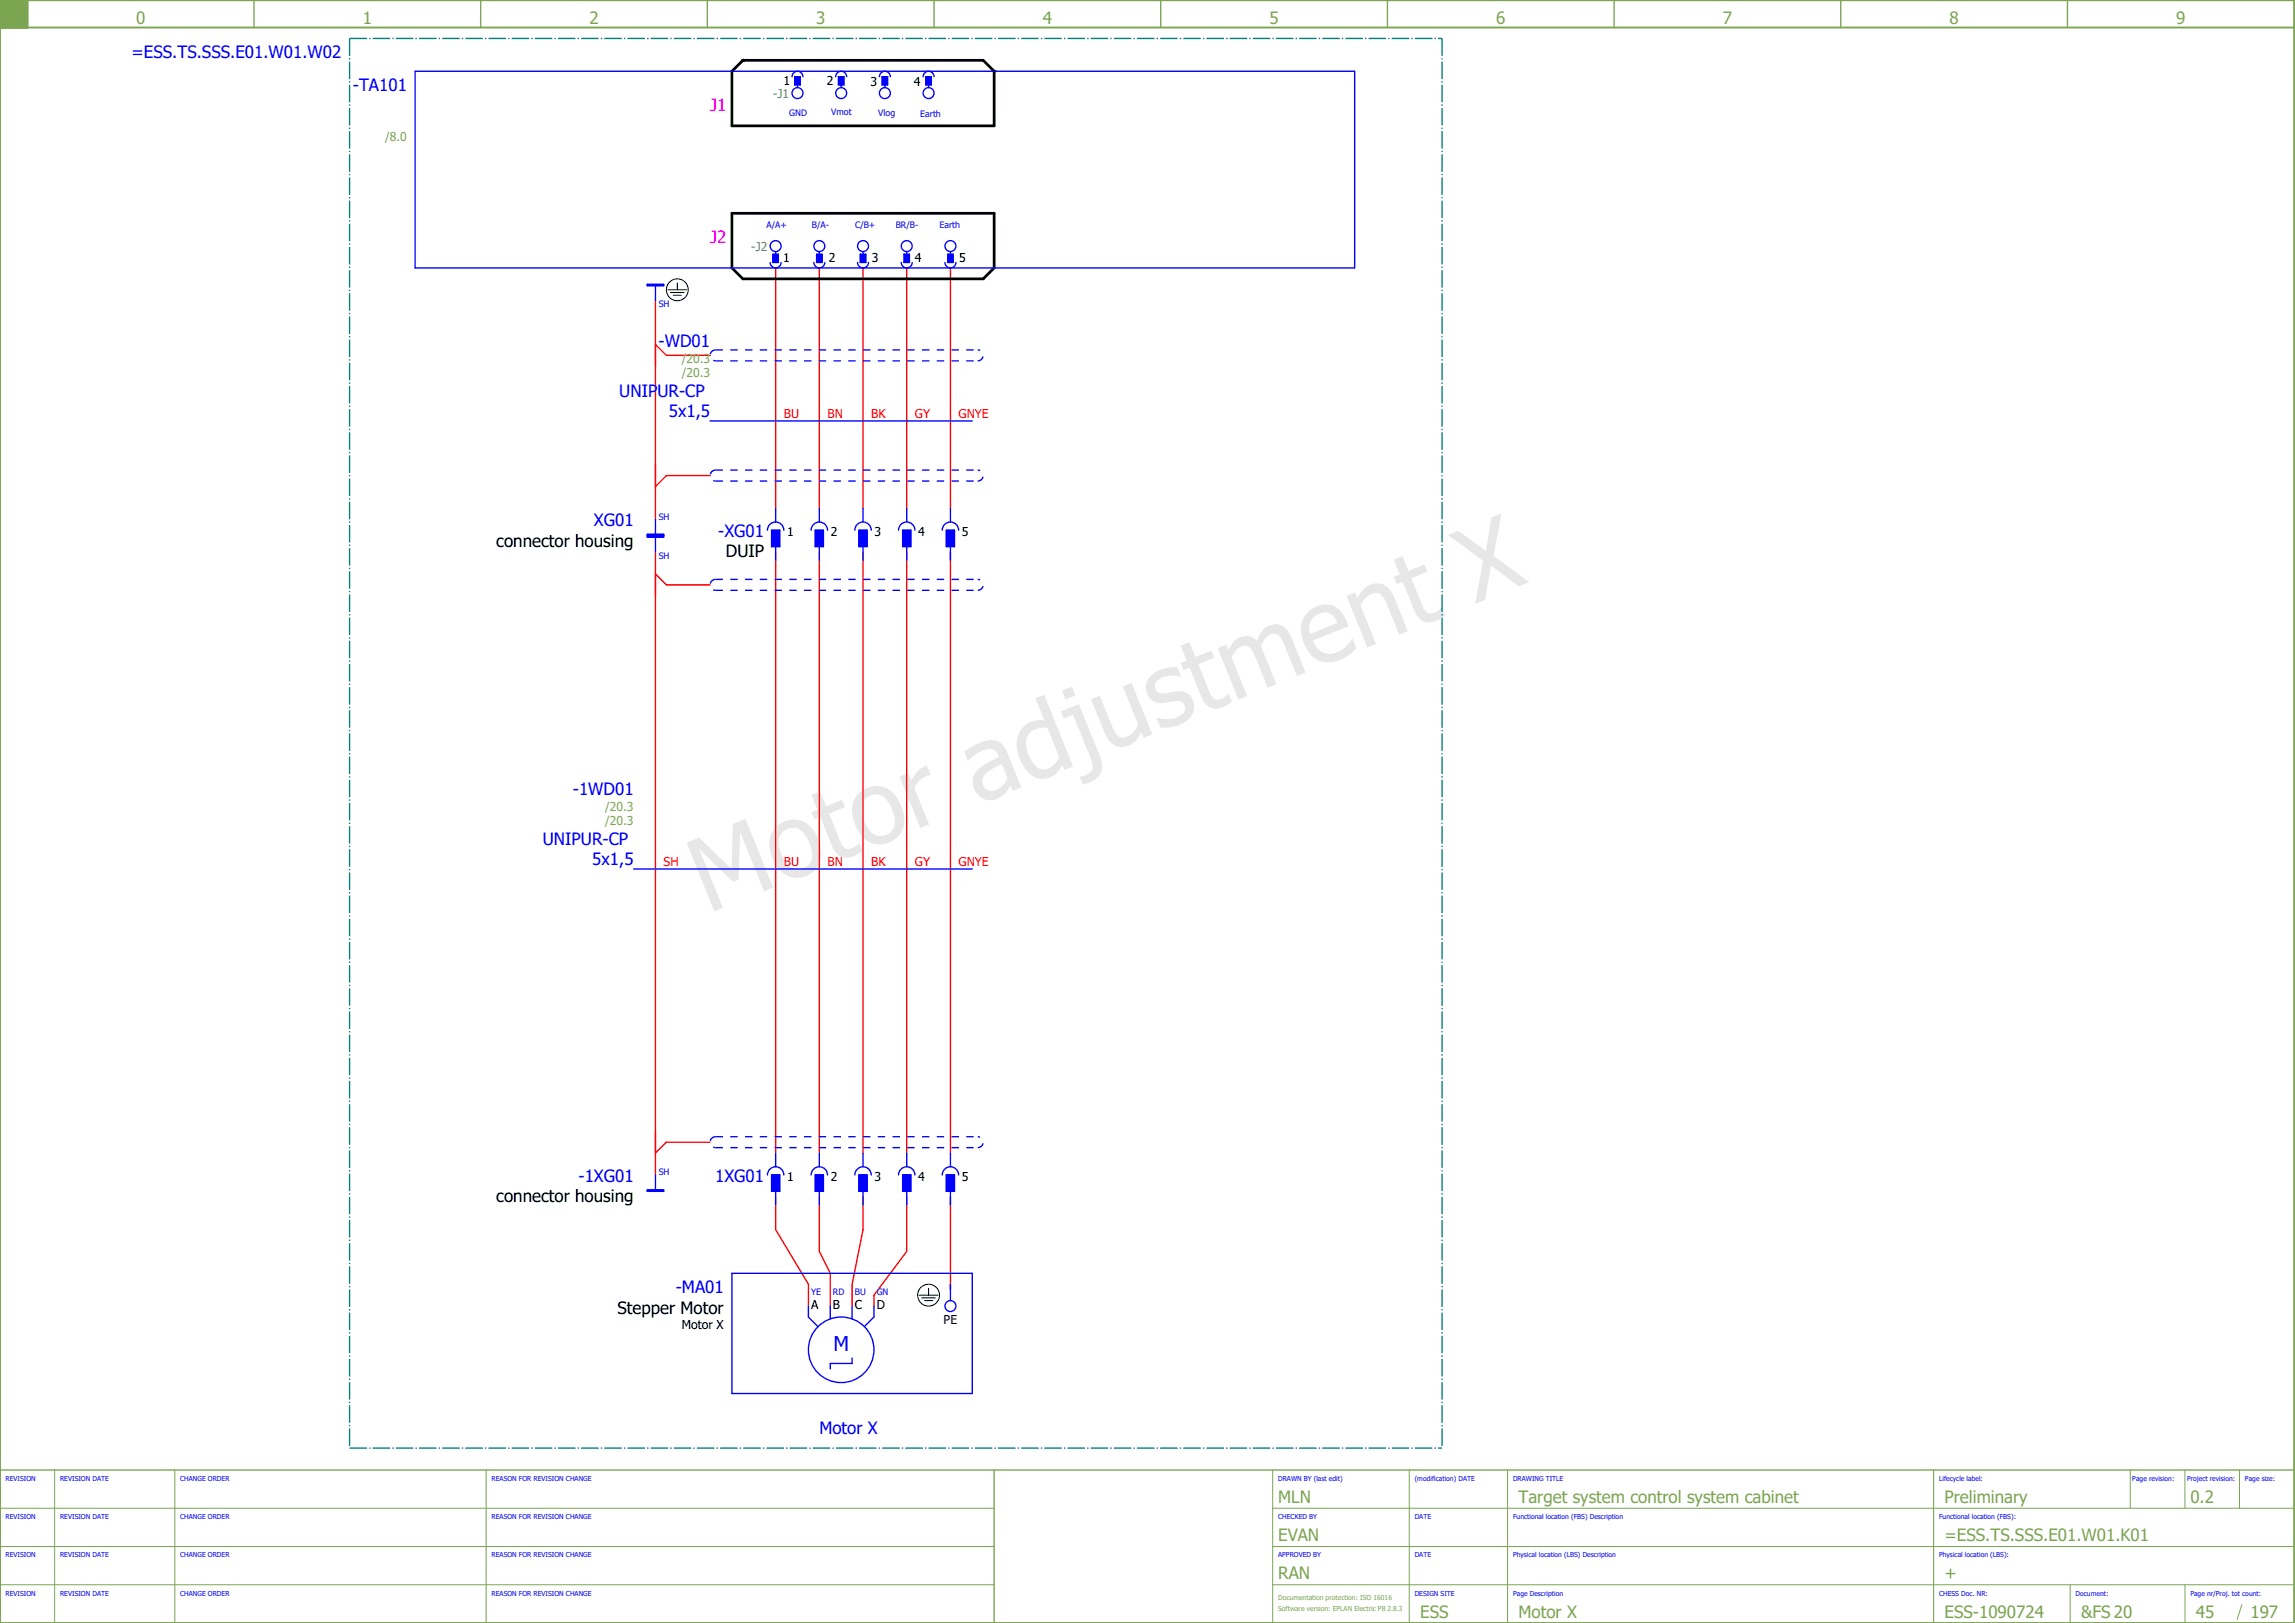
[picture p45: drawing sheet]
<svg xmlns="http://www.w3.org/2000/svg" width="420mm" height="297mm" viewBox="0 0 420 297" stroke-linecap="round" stroke-linejoin="round" font-family="sans-serif">
<defs><g id="words">
<text font-size="18.6" fill="#e7e7e7" x="129.5" y="167.3" transform="rotate(-22 129.5 167.3)">Motor adjustment X</text>
<text font-size="3.7" fill="#00f" x="152.6" y="247.3">M</text>
<g font-size="3.1" fill="#7ca552">
<text x="24.9" y="4.4">0</text>
<text x="66.4" y="4.4">1</text>
<text x="107.9" y="4.4">2</text>
<text x="149.4" y="4.4">3</text>
<text x="190.9" y="4.4">4</text>
<text x="232.4" y="4.4">5</text>
<text x="273.9" y="4.4">6</text>
<text x="315.4" y="4.4">7</text>
<text x="356.9" y="4.4">8</text>
<text x="398.4" y="4.4">9</text>
<text x="234" y="275">MLN</text>
<text x="278" y="275">Target system control system cabinet</text>
<text x="356" y="275">Preliminary</text>
<text x="401" y="275">0.2</text>
<text x="234" y="282">EVAN</text>
<text x="356" y="282">=ESS.TS.SSS.E01.W01.K01</text>
<text x="234" y="289">RAN</text>
<text x="356" y="289">+</text>
<text x="260" y="296">ESS</text>
<text x="278" y="296">Motor X</text>
<text x="356" y="296">ESS-1090724</text>
<text x="381" y="296">&amp;FS 20</text>
<text x="402" y="296">45</text>
<text x="412" y="296">197</text>
</g>
<g font-size="3.1" fill="#00f">
<text x="24.1" y="10.6">=ESS.TS.SSS.E01.W01.W02</text>
<text x="64.6" y="16.6">-TA101</text>
<text x="120.6" y="63.5">-WD01</text>
<text x="113.4" y="72.6">UNIPUR-CP</text>
<text x="122.4" y="76.4">5x1,5</text>
<text x="108.7" y="96.3">XG01</text>
<text x="131.5" y="98.3">-XG01</text>
<text x="104.9" y="145.5">-1WD01</text>
<text x="99.4" y="154.6">UNIPUR-CP</text>
<text x="108.4" y="158.4">5x1,5</text>
<text x="105.9" y="216.3">-1XG01</text>
<text x="130.9" y="216.3">1XG01</text>
<text x="123.7" y="236.6">-MA01</text>
<text x="150" y="262.4">Motor X</text>
</g>
<g font-size="3.1" fill="#f0f">
<text x="130" y="20.4">J1</text>
<text x="130" y="44.4">J2</text>
</g>
<g font-size="3.1">
<text x="90.8" y="100">connector housing</text>
<text x="132.9" y="102">DUIP</text>
<text x="90.8" y="220">connector housing</text>
<text x="113" y="240.4">Stepper Motor</text>
</g>
<g font-size="2.2" fill="#767676">
<text x="141.5" y="17.9">-J1</text>
<text x="137.5" y="45.9">-J2</text>
</g>
<g font-size="2.2">
<text x="143.4" y="15.6">1</text>
<text x="151.4" y="15.6">2</text>
<text x="159.4" y="15.7">3</text>
<text x="167.3" y="15.7">4</text>
<text x="143.4" y="47.9">1</text>
<text x="151.7" y="48">2</text>
<text x="167.5" y="47.9">4</text>
<text x="159.6" y="48">3</text>
<text x="175.6" y="48">5</text>
<text x="144.1" y="98.2">1</text>
<text x="152.1" y="98.2">2</text>
<text x="160.1" y="98.2">3</text>
<text x="168.1" y="98.2">4</text>
<text x="176.1" y="98.2">5</text>
<text x="144.1" y="216.2">1</text>
<text x="152.1" y="216.2">2</text>
<text x="160.1" y="216.2">3</text>
<text x="168.1" y="216.2">4</text>
<text x="176.1" y="216.2">5</text>
<text x="148.5" y="239.6">A</text>
<text x="152.5" y="239.6">B</text>
<text x="156.5" y="239.6">C</text>
<text x="160.5" y="239.6">D</text>
<text x="124.8" y="243.3">Motor X</text>
<text x="172.8" y="242.3">PE</text>
</g>
<g font-size="2.2" fill="#7ca552">
<text x="70.5" y="25.8">/8.0</text>
<text x="124.8" y="66.4">/20.3</text>
<text x="124.8" y="69.1">/20.3</text>
<text x="110.8" y="148.4">/20.3</text>
<text x="110.8" y="151.1">/20.3</text>
</g>
<g font-size="2.2" fill="#f00">
<text x="143.5" y="76.5">BU</text>
<text x="151.5" y="76.5">BN</text>
<text x="159.5" y="76.5">BK</text>
<text x="167.5" y="76.5">GY</text>
<text x="175.5" y="76.5">GNYE</text>
<text x="121.5" y="158.5">SH</text>
<text x="143.5" y="158.5">BU</text>
<text x="151.5" y="158.5">BN</text>
<text x="159.5" y="158.5">BK</text>
<text x="167.5" y="158.5">GY</text>
<text x="175.5" y="158.5">GNYE</text>
</g>
<g font-size="1.6" fill="#00f">
<text x="144.5" y="21.2">GND</text>
<text x="152.2" y="21.1">Vmot</text>
<text x="160.8" y="21.2">Vlog</text>
<text x="168.5" y="21.3">Earth</text>
<text x="140.3" y="41.8">A/A+</text>
<text x="148.7" y="41.8">B/A-</text>
<text x="156.5" y="41.8">C/B+</text>
<text x="164" y="41.7">BR/B-</text>
<text x="172" y="41.7">Earth</text>
<text x="120.6" y="56.3">SH</text>
<text x="120.6" y="95.1">SH</text>
<text x="120.6" y="102.3">SH</text>
<text x="120.6" y="215.1">SH</text>
<text x="148.5" y="237">YE</text>
<text x="152.5" y="237">RD</text>
<text x="156.5" y="237">BU</text>
<text x="160.5" y="237">GN</text>
</g>
<g font-size="1.2" fill="#00f">
<text x="1" y="271">REVISION</text>
<text x="11" y="271">REVISION DATE</text>
<text x="33" y="271">CHANGE ORDER</text>
<text x="90" y="271">REASON FOR REVISION CHANGE</text>
<text x="234" y="271">DRAWN BY (last edit)</text>
<text x="259" y="271">(modification) DATE</text>
<text x="277" y="271">DRAWING TITLE</text>
<text x="355" y="271">Lifecycle label:</text>
<text x="390.4" y="271">Page revision:</text>
<text x="400.4" y="271">Project revision:</text>
<text x="411" y="271">Page size:</text>
<text x="1" y="278">REVISION</text>
<text x="11" y="278">REVISION DATE</text>
<text x="33" y="278">CHANGE ORDER</text>
<text x="90" y="278">REASON FOR REVISION CHANGE</text>
<text x="234" y="278">CHECKED BY</text>
<text x="259" y="278">DATE</text>
<text x="277" y="278">Functional location (FBS) Description</text>
<text x="355" y="278">Functional location (FBS):</text>
<text x="1" y="285">REVISION</text>
<text x="11" y="285">REVISION DATE</text>
<text x="33" y="285">CHANGE ORDER</text>
<text x="90" y="285">REASON FOR REVISION CHANGE</text>
<text x="234" y="285">APPROVED BY</text>
<text x="259" y="285">DATE</text>
<text x="277" y="285">Physical location (LBS) Description</text>
<text x="355" y="285">Physical location (LBS):</text>
<text x="1" y="292">REVISION</text>
<text x="11" y="292">REVISION DATE</text>
<text x="33" y="292">CHANGE ORDER</text>
<text x="90" y="292">REASON FOR REVISION CHANGE</text>
<text x="259" y="292">DESIGN SITE</text>
<text x="277" y="292">Page Description</text>
<text x="355" y="292">CHESS Doc. NR:</text>
<text x="380" y="292">Document:</text>
<text x="401" y="292">Page nr/Proj. tot count:</text>
</g>
<g font-size="1.2" fill="#7ca552">
<text x="234" y="292.8">Documentation protection: ISO 16016</text>
<text x="234" y="294.8">Software version: EPLAN Electric P8 2.8.3</text>
</g>
</g></defs>
<path d="M0 5h420M0 0h420v297h-420zM5 0v5" fill="none" stroke="#7ca552" stroke-width=".35"/>
<path d="M0 5h5M46.5 0v5M88 0v5M129.5 0v5M171 0v5M212.5 0v5M254 0v5M295.5 0v5M337 0v5M378.5 0v5M182 269v28M420 269h-420v28" fill="none" stroke="#7ca552" stroke-width=".25"/>
<path d="M0 0h5v5h-5z" fill="#7ca552" stroke="#7ca552" stroke-width=".18"/>
<g fill="none" stroke="#7ca552" stroke-width=".18">
<path d="M0 276h182M10 269v28M32 269v28M89 269v28M233 276h187M233 269v28M258 269v28M276 269v28M354 269v28M390 269v7M400 269v7M410 269v7"/>
<path d="M0 283h182M0 290h182M233 283h187M233 290h187M379 290v7M400 290v7M410.4 293.6l-.8 2.8"/>
</g>
<g fill="none" stroke="#f00" stroke-width=".25">
<path d="M120 55v40M142 49v44M150 49v44M158 49v44M166 49v44M174 49v44M120 63l2 2h8M130 87h-8l-2 2M120 101v114M120 105l2 2h8M142 101v110M150 101v110"/>
<path d="M158 101v110M166 101v110M174 101v110M130 209h-8l-2 2M142 219v6l6 10v4M150 219v10l2 4v6M158 219v6l-2 10v4M166 219v10l-6 8v2M174 219v17"/>
</g>
<g fill="#000">
<circle cx="136" cy="11" r=".25"/>
<circle cx="182" cy="13" r=".25"/>
</g>
<path d="M136 11h44l2 2v10h-48v-10zM134 39h48v10l-2 2h-44l-2-2z" fill="none" stroke="#000" stroke-width=".5"/>
<g fill="none" stroke="#00f" stroke-width=".25">
<path d="M76 13h172v36h-172zM145 14a1 1 0 0 1 1-1 1 1 0 0 1 1 1M145.5 14h1v1.5h-1zM146 15.5v.5M153 14a1 1 0 0 1 1-1 1 1 0 0 1 1 1M153.5 14h1v1.5h-1zM154 15.5v.5M161 14a1 1 0 0 1 1-1 1 1 0 0 1 1 1M161.5 14h1v1.5h-1zM162 15.5v.5M169 14a1 1 0 0 1 1-1 1 1 0 0 1 1 1M169.5 14h1v1.5h-1z"/>
<path d="M170 15.5v.5M118.5 52h3v.3h-3zM120 52.3v2.7M141 48a1 1 0 0 0 1 1 1 1 0 0 0 1-1M141.5 46.5h1v1.5h-1zM142 46v.5M149 48a1 1 0 0 0 1 1 1 1 0 0 0 1-1M149.5 46.5h1v1.5h-1zM150 46v.5M157 48a1 1 0 0 0 1 1 1 1 0 0 0 1-1M157.5 46.5h1v1.5h-1zM158 46v.5"/>
<path d="M165 48a1 1 0 0 0 1 1 1 1 0 0 0 1-1M165.5 46.5h1v1.5h-1zM166 46v.5M173 48a1 1 0 0 0 1 1 1 1 0 0 0 1-1M173.5 46.5h1v1.5h-1zM174 46v.5M130 77h48M118.5 97.8h3v.5h-3zM118.5 98h3M120 95v2.8M120 98.3v2.7M140.5 97a1.5 1.5 0 0 1 1.5-1.5 1.5 1.5 0 0 1 1.5 1.5"/>
<path d="M141.3 97h1.5v3h-1.5zM142 93v2.5M148.5 97a1.5 1.5 0 0 1 1.5-1.5 1.5 1.5 0 0 1 1.5 1.5M149.3 97h1.5v3h-1.5zM150 93v2.5M156.5 97a1.5 1.5 0 0 1 1.5-1.5 1.5 1.5 0 0 1 1.5 1.5M157.2 97h1.5v3h-1.5zM158 93v2.5M164.5 97a1.5 1.5 0 0 1 1.5-1.5 1.5 1.5 0 0 1 1.5 1.5M165.2 97h1.5v3h-1.5zM166 93v2.5M172.5 97a1.5 1.5 0 0 1 1.5-1.5 1.5 1.5 0 0 1 1.5 1.5"/>
<path d="M173.2 97h1.5v3h-1.5zM174 93v2.5M142 100v2.5M150 100v2.5M158 100v2.5M166 100v2.5M174 100v2.5M116 159h62M118.5 217.8h3v.2h-3zM120 215v2.8M140.5 215a1.5 1.5 0 0 1 1.5-1.5 1.5 1.5 0 0 1 1.5 1.5M141.3 215h1.5v3h-1.5z"/>
<path d="M142 211v2.5M142 218v2.5M148.5 215a1.5 1.5 0 0 1 1.5-1.5 1.5 1.5 0 0 1 1.5 1.5M149.3 215h1.5v3h-1.5zM150 211v2.5M150 218v2.5M156.5 215a1.5 1.5 0 0 1 1.5-1.5 1.5 1.5 0 0 1 1.5 1.5M157.2 215h1.5v3h-1.5zM158 211v2.5M158 218v2.5M164.5 215a1.5 1.5 0 0 1 1.5-1.5 1.5 1.5 0 0 1 1.5 1.5M165.2 215h1.5v3h-1.5z"/>
<path d="M166 211v2.5M166 218v2.5M172.5 215a1.5 1.5 0 0 1 1.5-1.5 1.5 1.5 0 0 1 1.5 1.5M173.2 215h1.5v3h-1.5zM174 211v2.5M174 218v2.5M134 233h44v22h-44zM148 239v2l1.8 1.8M152 239v2.4M156 239v2.4M160 239v2l-1.8 1.8M174 235v3"/>
<path d="M156 248.5v1h-4v1"/>
<circle cx="146" cy="17" r="1"/>
<circle cx="154" cy="17" r="1"/>
<circle cx="162" cy="17" r="1"/>
<circle cx="170" cy="17" r="1"/>
<circle cx="142" cy="45" r="1"/>
<circle cx="150" cy="45" r="1"/>
<circle cx="158" cy="45" r="1"/>
<circle cx="166" cy="45" r="1"/>
<circle cx="174" cy="45" r="1"/>
<circle cx="174" cy="239" r="1"/>
<circle cx="154" cy="247" r="6"/>
</g>
<g fill="#00f" stroke="#00f" stroke-width=".18">
<path d="M145.5 14h1v1.5h-1z"/>
<path d="M153.5 14h1v1.5h-1z"/>
<path d="M161.5 14h1v1.5h-1z"/>
<path d="M169.5 14h1v1.5h-1z"/>
<path d="M149.5 46.5h1v1.5h-1z"/>
<path d="M157.5 46.5h1v1.5h-1z"/>
<path d="M165.5 46.5h1v1.5h-1z"/>
<path d="M141.5 46.5h1v1.5h-1z"/>
<path d="M173.5 46.5h1v1.5h-1z"/>
<path d="M149.3 215h1.5v3h-1.5z"/>
<path d="M157.2 215h1.5v3h-1.5z"/>
<path d="M165.2 215h1.5v3h-1.5z"/>
<path d="M141.3 215h1.5v3h-1.5z"/>
<path d="M118.5 98h3v.3h-3z"/>
<path d="M149.3 97h1.5v3h-1.5z"/>
<path d="M157.2 97h1.5v3h-1.5z"/>
<path d="M165.2 97h1.5v3h-1.5z"/>
<path d="M141.3 97h1.5v3h-1.5z"/>
<path d="M118.5 217.8h3v.2h-3z"/>
<path d="M173.2 215h1.5v3h-1.5z"/>
<path d="M173.2 97h1.5v3h-1.5z"/>
<path d="M118.5 52h3v.3h-3z"/>
<path d="M118.5 97.8h3v.2h-3z"/>
</g>
<g fill="none" stroke="#000" stroke-width=".18">
<path d="M122.2 53h3.6M122.8 53.5h2.4M123.2 54h1.5M124 51.8v1.2M168.2 237h3.5M168.7 237.5h2.5M169.3 238h1.5M170 235.8v1.2"/>
<circle cx="124" cy="53" r="2"/>
<circle cx="170" cy="237" r="2"/>
</g>
<g fill="none" stroke="#00f" stroke-width=".25" stroke-dasharray="1.4 1.4" stroke-linecap="butt">
<path d="M131 66h48M131 64h48M131 64a1 1 0 0 0-1 1 1 1 0 0 0 1 1M179 66a1 1 0 0 0 1-1 1 1 0 0 0-1-1M131 88h48M131 86h48M131 86a1 1 0 0 0-1 1 1 1 0 0 0 1 1M179 88a1 1 0 0 0 1-1 1 1 0 0 0-1-1M131 108h48M131 106h48M131 106a1 1 0 0 0-1 1 1 1 0 0 0 1 1M179 108a1 1 0 0 0 1-1 1 1 0 0 0-1-1"/>
<path d="M131 210h48M131 208h48M131 208a1 1 0 0 0-1 1 1 1 0 0 0 1 1M179 210a1 1 0 0 0 1-1 1 1 0 0 0-1-1"/>
</g>
<path d="M64 7h200M64 7v258M264 7v258M64 265h200" fill="none" stroke="#007f7f" stroke-width=".25" stroke-dasharray="3.2 .4 .3 .4" stroke-linecap="butt"/>
<use href="#words"/>
</svg>
